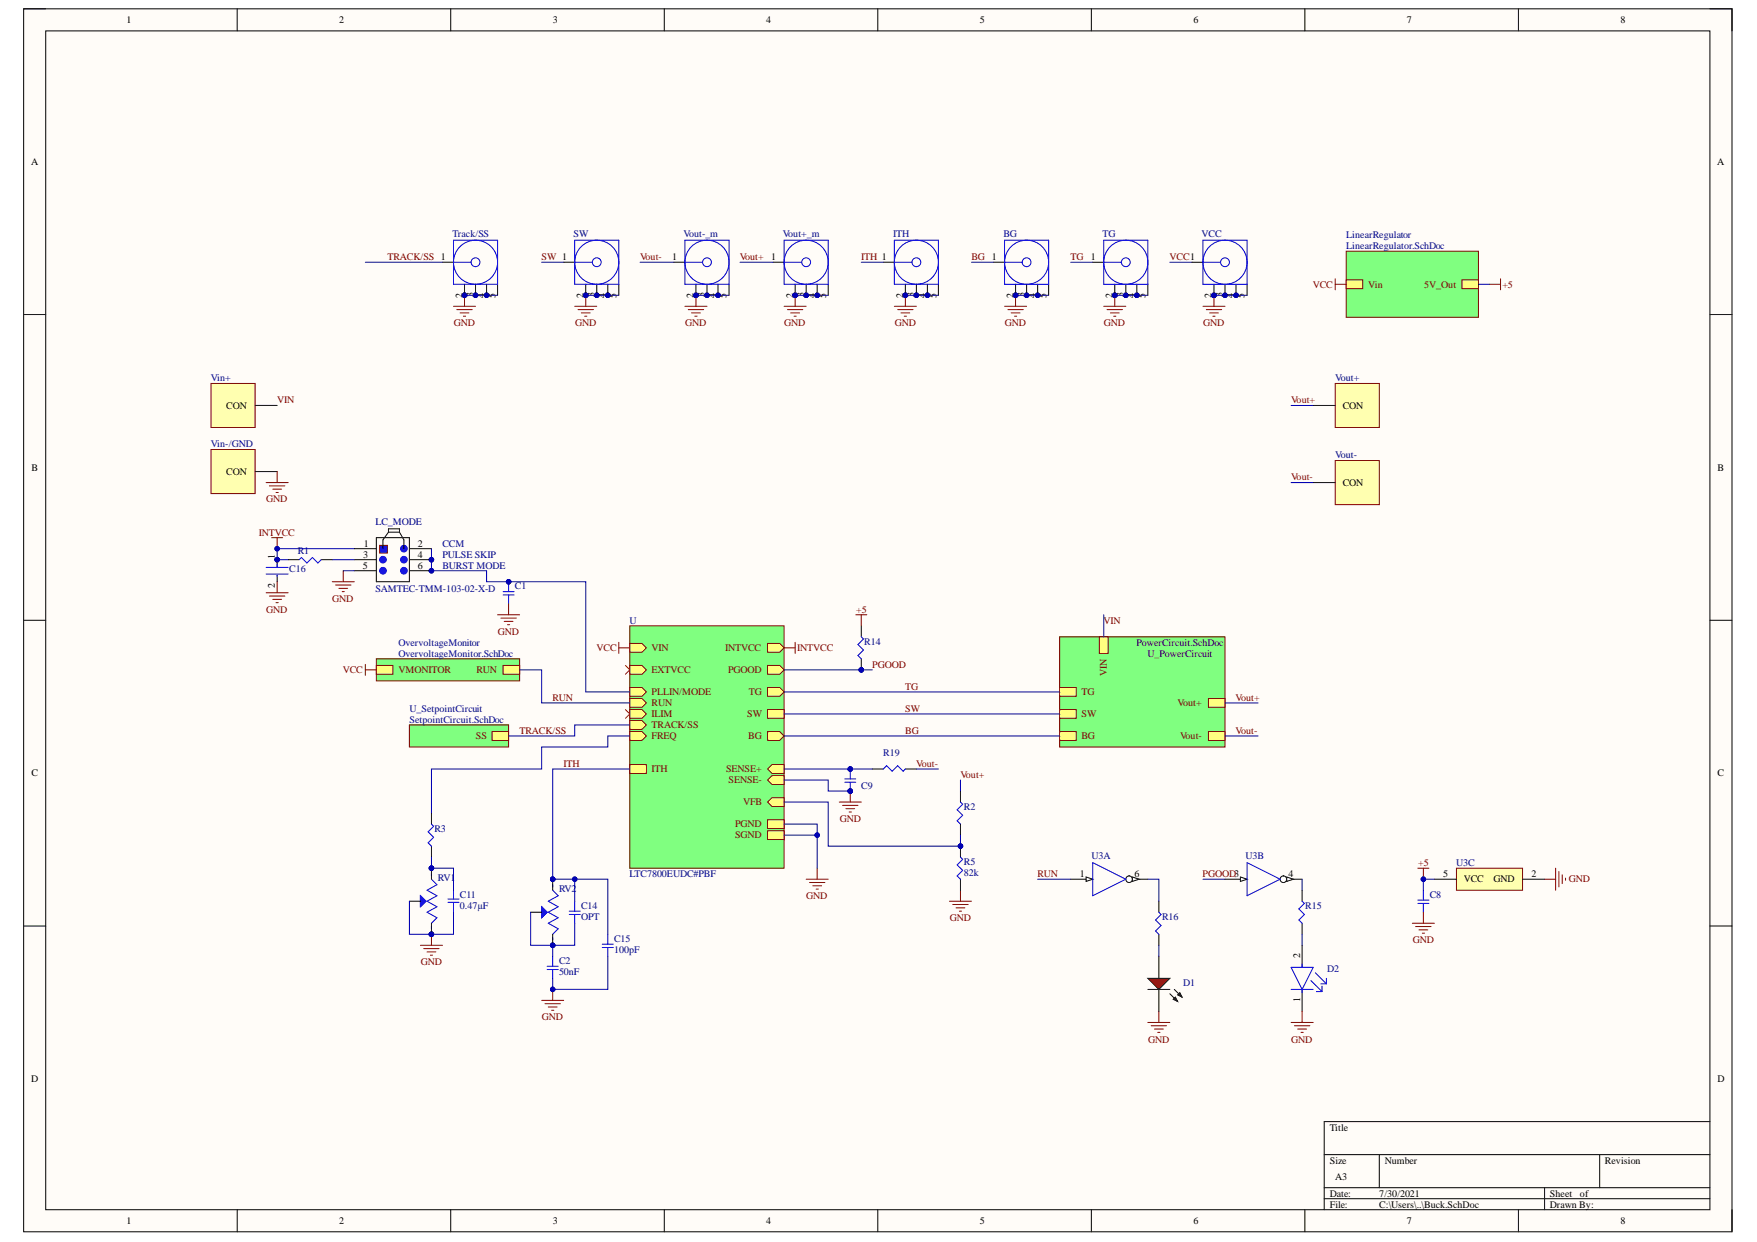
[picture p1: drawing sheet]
<svg xmlns="http://www.w3.org/2000/svg" width="297mm" height="210mm" viewBox="0 0 297 210" stroke-linecap="round" stroke-linejoin="round" font-family="sans-serif">
<defs><g id="words">
<g font-size="1.7">
<text x="21.4" y="3.9">1</text>
<text x="57.4" y="3.9">2</text>
<text x="93.5" y="3.9">3</text>
<text x="129.5" y="3.9">4</text>
<text x="165.7" y="3.9">5</text>
<text x="201.8" y="3.9">6</text>
<text x="237.8" y="3.9">7</text>
<text x="274" y="3.9">8</text>
<text x="5.2" y="27.9">A</text>
<text x="290.3" y="27.9">A</text>
<text x="113.6" y="44">1</text>
<text x="130.4" y="44">1</text>
<text x="184.4" y="44">1</text>
<text x="78.2" y="50.3" transform="rotate(-90 78.2 50.3)">2</text>
<text x="80" y="50.2" transform="rotate(-90 80 50.2)">3</text>
<text x="81.9" y="50.3" transform="rotate(-90 81.9 50.3)">4</text>
<text x="83.8" y="50.3" transform="rotate(-90 83.8 50.3)">5</text>
<text x="98.7" y="50.3" transform="rotate(-90 98.7 50.3)">2</text>
<text x="100.5" y="50.2" transform="rotate(-90 100.5 50.2)">3</text>
<text x="102.4" y="50.3" transform="rotate(-90 102.4 50.3)">4</text>
<text x="104.2" y="50.3" transform="rotate(-90 104.2 50.3)">5</text>
<text x="117.3" y="50.3" transform="rotate(-90 117.3 50.3)">2</text>
<text x="119.1" y="50.2" transform="rotate(-90 119.1 50.2)">3</text>
<text x="121" y="50.3" transform="rotate(-90 121 50.3)">4</text>
<text x="122.8" y="50.3" transform="rotate(-90 122.8 50.3)">5</text>
<text x="134.1" y="50.3" transform="rotate(-90 134.1 50.3)">2</text>
<text x="136" y="50.2" transform="rotate(-90 136 50.2)">3</text>
<text x="137.8" y="50.3" transform="rotate(-90 137.8 50.3)">4</text>
<text x="139.7" y="50.3" transform="rotate(-90 139.7 50.3)">5</text>
<text x="152.7" y="50.3" transform="rotate(-90 152.7 50.3)">2</text>
<text x="154.6" y="50.2" transform="rotate(-90 154.6 50.2)">3</text>
<text x="156.4" y="50.3" transform="rotate(-90 156.4 50.3)">4</text>
<text x="158.3" y="50.3" transform="rotate(-90 158.3 50.3)">5</text>
<text x="171.3" y="50.3" transform="rotate(-90 171.3 50.3)">2</text>
<text x="173.2" y="50.2" transform="rotate(-90 173.2 50.2)">3</text>
<text x="175.1" y="50.3" transform="rotate(-90 175.1 50.3)">4</text>
<text x="176.9" y="50.3" transform="rotate(-90 176.9 50.3)">5</text>
<text x="188.1" y="50.3" transform="rotate(-90 188.1 50.3)">2</text>
<text x="189.9" y="50.2" transform="rotate(-90 189.9 50.2)">3</text>
<text x="191.8" y="50.3" transform="rotate(-90 191.8 50.3)">4</text>
<text x="193.7" y="50.3" transform="rotate(-90 193.7 50.3)">5</text>
<text x="204.8" y="50.3" transform="rotate(-90 204.8 50.3)">2</text>
<text x="206.7" y="50.2" transform="rotate(-90 206.7 50.2)">3</text>
<text x="208.6" y="50.3" transform="rotate(-90 208.6 50.3)">4</text>
<text x="210.4" y="50.3" transform="rotate(-90 210.4 50.3)">5</text>
<text x="38.2" y="69.1">CON</text>
<text x="227" y="69.1">CON</text>
<text x="5.3" y="79.5">B</text>
<text x="38.2" y="80.2">CON</text>
<text x="227" y="82.1">CON</text>
<text x="290.4" y="79.5">B</text>
<text x="46.4" y="94.4" transform="rotate(-90 46.4 94.4)">1</text>
<text x="61.4" y="94.3">3</text>
<text x="61.5" y="92.4">1</text>
<text x="70.6" y="92.4">2</text>
<text x="70.6" y="94.3">4</text>
<text x="46.4" y="99.4" transform="rotate(-90 46.4 99.4)">2</text>
<text x="61.3" y="96.1">5</text>
<text x="70.6" y="96.1">6</text>
<text x="5.3" y="131.2">C</text>
<text x="290.4" y="131.2">C</text>
<text x="182.6" y="148.2">1</text>
<text x="191.8" y="148.2">6</text>
<text x="217.9" y="148.2">4</text>
<text x="244" y="148.2">5</text>
<text x="247.5" y="149.1">VCC</text>
<text x="252.5" y="149.1">GND</text>
<text x="258.9" y="148.2">2</text>
<text x="219.8" y="162" transform="rotate(-90 219.8 162)">2</text>
<text x="219.8" y="169.3" transform="rotate(-90 219.8 169.3)">1</text>
<text x="5.2" y="182.9">D</text>
<text x="290.4" y="182.9">D</text>
<text x="224.8" y="191.1">Title</text>
<text x="224.8" y="196.6">Size</text>
<text x="234.1" y="196.6">Number</text>
<text x="271.3" y="196.6">Revision</text>
<text x="224.8" y="202.2">Date:</text>
<text x="225.7" y="199.4">A3</text>
<text x="233.2" y="202.2">7/30/2021</text>
<text x="262" y="202.2">Sheet</text>
<text x="267.1" y="202.2">of</text>
<text x="21.4" y="206.9">1</text>
<text x="57.4" y="206.9">2</text>
<text x="93.5" y="206.9">3</text>
<text x="129.5" y="206.9">4</text>
<text x="165.7" y="206.9">5</text>
<text x="201.8" y="206.9">6</text>
<text x="224.8" y="204.1">File:</text>
<text x="233.2" y="204.1">C:\Users\..\Buck.SchDoc</text>
<text x="237.8" y="206.9">7</text>
<text x="262" y="204.1">Drawn By:</text>
<text x="274" y="206.9">8</text>
</g>
<g font-size="1.7" fill="#000080">
<text x="76.5" y="40.1">Track/SS</text>
<text x="97" y="40.1">SW</text>
<text x="115.6" y="40.1">Vout-_m</text>
<text x="132.3" y="40.1">Vout+_m</text>
<text x="151" y="40.1">ITH</text>
<text x="169.6" y="40.1">BG</text>
<text x="186.4" y="40.1">TG</text>
<text x="203.1" y="40.1">VCC</text>
<text x="227.6" y="40.2">LinearRegulator</text>
<text x="227.6" y="42.1">LinearRegulator.SchDoc</text>
<text x="35.6" y="64.4">Vin+</text>
<text x="225.7" y="64.4">Vout+</text>
<text x="35.6" y="75.6">Vin-/GND</text>
<text x="225.7" y="77.4">Vout-</text>
<text x="63.5" y="88.7">LC_MODE</text>
<text x="50.3" y="93.7">R1</text>
<text x="74.8" y="92.4">CCM</text>
<text x="74.8" y="94.3">PULSE SKIP</text>
<text x="48.9" y="96.6">C16</text>
<text x="63.5" y="100">SAMTEC-TMM-103-02-X-D</text>
<text x="74.8" y="96.1">BURST MODE</text>
<text x="87.1" y="99.6">C1</text>
<text x="106.4" y="105.4">U</text>
<text x="67.3" y="109.1">OvervoltageMonitor</text>
<text x="67.3" y="111">OvervoltageMonitor.SchDoc</text>
<text x="146.1" y="109">R14</text>
<text x="192.1" y="109.1">PowerCircuit.SchDoc</text>
<text x="194" y="111">U_PowerCircuit</text>
<text x="69.2" y="120.3">U_SetpointCircuit</text>
<text x="69.2" y="122.2">SetpointCircuit.SchDoc</text>
<text x="149.3" y="127.7">R19</text>
<text x="145.6" y="133.3">C9</text>
<text x="163" y="136.9">R2</text>
<text x="73.4" y="140.6">R3</text>
<text x="74" y="149">RV1</text>
<text x="106.4" y="148.2">LTC7800EUDC#PBF</text>
<text x="163" y="146.2">R5</text>
<text x="163" y="148">82k</text>
<text x="184.5" y="145.2">U3A</text>
<text x="210.6" y="145.2">U3B</text>
<text x="246.2" y="146.3">U3C</text>
<text x="77.8" y="151.8">C11</text>
<text x="77.8" y="153.6">0.47µF</text>
<text x="94.5" y="150.8">RV2</text>
<text x="98.2" y="153.6">C14</text>
<text x="98.2" y="155.5">OPT</text>
<text x="196.5" y="155.5">R16</text>
<text x="220.7" y="153.6">R15</text>
<text x="241.7" y="151.8">C8</text>
<text x="103.8" y="159.2">C15</text>
<text x="103.8" y="161.1">100pF</text>
<text x="94.5" y="162.9">C2</text>
<text x="94.5" y="164.8">50nF</text>
<text x="200" y="166.6">D1</text>
<text x="224.4" y="164.3">D2</text>
</g>
<g font-size="1.7" fill="#800000">
<text x="65.5" y="44">TRACK/SS 1</text>
<text x="91.5" y="44">SW 1</text>
<text x="108.2" y="44">Vout-</text>
<text x="125" y="44">Vout+</text>
<text x="145.6" y="44">ITH 1</text>
<text x="164.2" y="44">BG 1</text>
<text x="181" y="44">TG</text>
<text x="197.7" y="44">VCC1</text>
<text x="221.9" y="48.6">VCC</text>
<text x="231.3" y="48.6">Vin</text>
<text x="240.8" y="48.6">5V_Out</text>
<text x="254" y="48.6">+5</text>
<text x="76.7" y="55.1">GND</text>
<text x="97.2" y="55.1">GND</text>
<text x="115.8" y="55.1">GND</text>
<text x="132.6" y="55.1">GND</text>
<text x="151.3" y="55.1">GND</text>
<text x="169.9" y="55.1">GND</text>
<text x="186.6" y="55.1">GND</text>
<text x="203.4" y="55.1">GND</text>
<text x="46.9" y="68.1">VIN</text>
<text x="218.3" y="68.1">Vout+</text>
<text x="218.3" y="81.2">Vout-</text>
<text x="45" y="84.9">GND</text>
<text x="43.7" y="90.5">INTVCC</text>
<text x="56.2" y="101.7">GND</text>
<text x="45" y="103.6">GND</text>
<text x="84.2" y="107.3">GND</text>
<text x="144.8" y="103.6">+5</text>
<text x="186.6" y="105.4">VIN</text>
<text x="58" y="113.8">VCC</text>
<text x="67.3" y="113.8">VMONITOR</text>
<text x="80.5" y="113.8">RUN</text>
<text x="100.9" y="110.1">VCC</text>
<text x="110.2" y="110.1">VIN</text>
<text x="110.2" y="113.8">EXTVCC</text>
<text x="122.6" y="110.1">INTVCC</text>
<text x="123.1" y="113.8">PGOOD</text>
<text x="134.8" y="110.1">INTVCC</text>
<text x="147.5" y="112.9">PGOOD</text>
<text x="93.4" y="118.4">RUN</text>
<text x="110.2" y="117.5">PLLIN/MODE</text>
<text x="110.2" y="119.4">RUN</text>
<text x="126.6" y="117.5">TG</text>
<text x="153.1" y="116.6">TG</text>
<text x="182.8" y="117.5">TG</text>
<text x="187.1" y="114.3" transform="rotate(-90 187.1 114.3)">VIN</text>
<text x="199.1" y="119.4">Vout+</text>
<text x="208.9" y="118.4">Vout+</text>
<text x="80.5" y="125">SS</text>
<text x="87.8" y="124">TRACK/SS</text>
<text x="110.2" y="121.2">ILIM</text>
<text x="110.2" y="123.1">TRACK/SS</text>
<text x="110.2" y="125">FREQ</text>
<text x="126.3" y="121.2">SW</text>
<text x="126.5" y="125">BG</text>
<text x="153.1" y="124">BG</text>
<text x="153.1" y="120.3">SW</text>
<text x="182.8" y="125">BG</text>
<text x="182.8" y="121.2">SW</text>
<text x="199.5" y="125">Vout-</text>
<text x="208.9" y="124">Vout-</text>
<text x="95.3" y="129.6">ITH</text>
<text x="110.2" y="130.5">ITH</text>
<text x="122.8" y="130.5">SENSE+</text>
<text x="154.9" y="129.6">Vout-</text>
<text x="162.4" y="131.5">Vout+</text>
<text x="123.2" y="132.4">SENSE-</text>
<text x="125.6" y="136.1">VFB</text>
<text x="124.3" y="139.8">PGND</text>
<text x="124.3" y="141.7">SGND</text>
<text x="142" y="138.9">GND</text>
<text x="175.4" y="148.2">RUN</text>
<text x="203.3" y="148.2">PGOOD3</text>
<text x="239.8" y="146.3">+5</text>
<text x="265.2" y="149.1">GND</text>
<text x="136.3" y="151.9">GND</text>
<text x="160.6" y="155.6">GND</text>
<text x="238.8" y="159.4">GND</text>
<text x="71.2" y="163.1">GND</text>
<text x="91.6" y="172.5">GND</text>
<text x="194.1" y="176.2">GND</text>
<text x="218.3" y="176.2">GND</text>
</g>
</g></defs>
<path d="M4 1.5h288.8v206.7h-288.8z" fill-rule="evenodd" fill="#fffcf8"/>
<path d="M4 1.5h288.8v206.7h-288.8z" fill="none" stroke="#000" stroke-width=".17"/>
<path d="M7.7 5.2h281.4v199.2h-281.4z" fill-rule="evenodd" fill="#fffcf8"/>
<g fill="none" stroke="#000" stroke-width=".17">
<path d="M4 1.5h3.7M7.7 5.2h281.4v199.2h-281.4zM40.1 1.5v3.7M76.2 1.5v3.7M112.3 1.5v3.7M148.4 1.5v3.7M184.5 1.5v3.7M220.6 1.5v3.7M256.7 1.5v3.7M289.1 1.5h3.7v3.7M4 53.2h3.7M289.1 53.2h3.7"/>
<path d="M4 104.8h3.7M289.1 104.8h3.7M4 156.5h3.7M289.1 156.5h3.7M223.9 195.1h65.2M233.2 195.1v5.6M270.4 195.1v5.6M289.1 189.6h-65.2v14.8M40.1 204.4v3.8M76.2 204.4v3.8M112.3 204.4v3.8M148.4 204.4v3.8"/>
<path d="M184.5 204.4v3.8M220.6 204.4v3.8M223.9 200.7h65.2M223.9 202.6h65.2M256.7 204.4v3.8M261.1 200.7v3.7M292.8 204.4v3.8"/>
</g>
<path d="M136.3 148.6h3.7M136.9 149.1h2.6M137.4 149.7h1.5M138 150.3h.3M138.2 146.7v1.9" fill="none" stroke="#800000" stroke-width=".17"/>
<path d="M35.7 64.8h7.4v7.4h-7.4z" fill-rule="evenodd" fill="#ffffb0"/>
<path d="M35.7 64.8h7.4v7.4h-7.4z" fill="none" stroke="#800000" stroke-width=".17"/>
<path d="M43.1 68.5h3.8" fill="none" stroke="#000" stroke-width=".17"/>
<path d="M35.7 76h7.4v7.4h-7.4z" fill-rule="evenodd" fill="#ffffb0"/>
<path d="M35.7 76h7.4v7.4h-7.4z" fill="none" stroke="#800000" stroke-width=".17"/>
<path d="M43.1 79.7h3.8" fill="none" stroke="#000" stroke-width=".17"/>
<path d="M225.7 64.8h7.5v7.4h-7.5z" fill-rule="evenodd" fill="#ffffb0"/>
<path d="M225.7 64.8h7.5v7.4h-7.5z" fill="none" stroke="#800000" stroke-width=".17"/>
<path d="M222 68.5h3.7" fill="none" stroke="#000" stroke-width=".17"/>
<path d="M225.7 77.8h7.5v7.5h-7.5z" fill-rule="evenodd" fill="#ffffb0"/>
<path d="M46.9 79.7v1.9M225.7 77.8h7.5v7.5h-7.5zM45 81.6h3.7M45.6 82.1h2.6M46.1 82.7h1.5M46.7 83.2h.3" fill="none" stroke="#800000" stroke-width=".17"/>
<path d="M222 81.6h3.7" fill="none" stroke="#000" stroke-width=".17"/>
<circle cx="134.4" cy="49.9" r=".37" fill="#000080"/>
<circle cx="134.4" cy="49.9" r=".37" fill="none" stroke="#000080" stroke-width=".17"/>
<circle cx="136.3" cy="49.9" r=".37" fill="#000080"/>
<circle cx="136.3" cy="49.9" r=".37" fill="none" stroke="#000080" stroke-width=".17"/>
<circle cx="138.2" cy="49.9" r=".37" fill="#000080"/>
<circle cx="138.2" cy="49.9" r=".37" fill="none" stroke="#000080" stroke-width=".17"/>
<path d="M130.7 44.3h1.9M134.4 48v1.9M140 48v1.9" fill="none" stroke="#000" stroke-width=".17"/>
<g fill="none" stroke="#00f" stroke-width=".17">
<circle cx="136.3" cy="44.3" r="3.7"/>
<circle cx="136.3" cy="44.3" r=".75"/>
</g>
<circle cx="134.4" cy="49.9" r=".37" fill="#000080"/>
<circle cx="134.4" cy="49.9" r=".37" fill="none" stroke="#000080" stroke-width=".17"/>
<path d="M136.3 48v1.9" fill="none" stroke="#000" stroke-width=".17"/>
<circle cx="136.3" cy="49.9" r=".37" fill="#000080"/>
<circle cx="136.3" cy="49.9" r=".37" fill="none" stroke="#000080" stroke-width=".17"/>
<path d="M138.2 48v1.9" fill="none" stroke="#000" stroke-width=".17"/>
<circle cx="138.2" cy="49.9" r=".37" fill="#000080"/>
<circle cx="138.2" cy="49.9" r=".37" fill="none" stroke="#000080" stroke-width=".17"/>
<path d="M132.6 40.6h7.4v7.4h-7.4zM132.6 44.3h2.9" fill="none" stroke="#00f" stroke-width=".17"/>
<path d="M132.6 51.8h3.7M133.1 52.3h2.6M133.7 52.9h1.5M134.2 53.4h.4M134.4 49.9v1.9M251.8 48h1.9M253.7 47.1v1.9M104.6 108.6v1.8M104.6 109.5h1.9" fill="none" stroke="#800000" stroke-width=".17"/>
<path d="M105.7 119.9l1.5 1.5M105.7 112.5l1.5 1.5M107.2 119.9l-1.5 1.5M107.2 112.5l-1.5 1.5" fill="none" stroke="#f00" stroke-width=".17"/>
<circle cx="134.4" cy="49.9" r=".37" fill="#000080"/>
<circle cx="134.4" cy="49.9" r=".37" fill="none" stroke="#000080" stroke-width=".17"/>
<circle cx="117.7" cy="49.9" r=".37" fill="#000080"/>
<circle cx="117.7" cy="49.9" r=".37" fill="none" stroke="#000080" stroke-width=".17"/>
<circle cx="119.5" cy="49.9" r=".37" fill="#000080"/>
<circle cx="119.5" cy="49.9" r=".37" fill="none" stroke="#000080" stroke-width=".17"/>
<circle cx="121.4" cy="49.9" r=".37" fill="#000080"/>
<circle cx="121.4" cy="49.9" r=".37" fill="none" stroke="#000080" stroke-width=".17"/>
<path d="M113.9 44.3h1.9M117.7 48v1.9M123.3 48v1.9" fill="none" stroke="#000" stroke-width=".17"/>
<g fill="none" stroke="#00f" stroke-width=".17">
<circle cx="119.5" cy="44.3" r="3.7"/>
<circle cx="119.5" cy="44.3" r=".75"/>
</g>
<circle cx="117.7" cy="49.9" r=".37" fill="#000080"/>
<circle cx="117.7" cy="49.9" r=".37" fill="none" stroke="#000080" stroke-width=".17"/>
<path d="M119.5 48v1.9" fill="none" stroke="#000" stroke-width=".17"/>
<circle cx="119.5" cy="49.9" r=".37" fill="#000080"/>
<circle cx="119.5" cy="49.9" r=".37" fill="none" stroke="#000080" stroke-width=".17"/>
<path d="M121.4 48v1.9" fill="none" stroke="#000" stroke-width=".17"/>
<circle cx="121.4" cy="49.9" r=".37" fill="#000080"/>
<circle cx="121.4" cy="49.9" r=".37" fill="none" stroke="#000080" stroke-width=".17"/>
<path d="M115.8 40.6h7.5v7.4h-7.5zM115.8 44.3h3" fill="none" stroke="#00f" stroke-width=".17"/>
<path d="M115.8 51.8h3.7M116.4 52.3h2.6M116.9 52.9h1.5M117.5 53.4h.3M117.7 49.9v1.9" fill="none" stroke="#800000" stroke-width=".17"/>
<circle cx="117.7" cy="49.9" r=".37" fill="#000080"/>
<circle cx="117.7" cy="49.9" r=".37" fill="none" stroke="#000080" stroke-width=".17"/>
<circle cx="99" cy="49.9" r=".37" fill="#000080"/>
<circle cx="99" cy="49.9" r=".37" fill="none" stroke="#000080" stroke-width=".17"/>
<circle cx="100.9" cy="49.9" r=".37" fill="#000080"/>
<circle cx="100.9" cy="49.9" r=".37" fill="none" stroke="#000080" stroke-width=".17"/>
<circle cx="102.8" cy="49.9" r=".37" fill="#000080"/>
<circle cx="102.8" cy="49.9" r=".37" fill="none" stroke="#000080" stroke-width=".17"/>
<path d="M95.3 44.3h1.9M99 48v1.9M104.6 48v1.9" fill="none" stroke="#000" stroke-width=".17"/>
<g fill="none" stroke="#00f" stroke-width=".17">
<circle cx="100.9" cy="44.3" r="3.7"/>
<circle cx="100.9" cy="44.3" r=".75"/>
</g>
<circle cx="99" cy="49.9" r=".37" fill="#000080"/>
<circle cx="99" cy="49.9" r=".37" fill="none" stroke="#000080" stroke-width=".17"/>
<path d="M100.9 48v1.9" fill="none" stroke="#000" stroke-width=".17"/>
<circle cx="100.9" cy="49.9" r=".37" fill="#000080"/>
<circle cx="100.9" cy="49.9" r=".37" fill="none" stroke="#000080" stroke-width=".17"/>
<path d="M102.8 48v1.9" fill="none" stroke="#000" stroke-width=".17"/>
<circle cx="102.8" cy="49.9" r=".37" fill="#000080"/>
<circle cx="102.8" cy="49.9" r=".37" fill="none" stroke="#000080" stroke-width=".17"/>
<path d="M97.2 40.6h7.4v7.4h-7.4zM97.2 44.3h2.9" fill="none" stroke="#00f" stroke-width=".17"/>
<path d="M97.2 51.8h3.7M97.7 52.3h2.6M98.3 52.9h1.5M98.8 53.4h.4M99 49.9v1.9" fill="none" stroke="#800000" stroke-width=".17"/>
<circle cx="99" cy="49.9" r=".37" fill="#000080"/>
<circle cx="99" cy="49.9" r=".37" fill="none" stroke="#000080" stroke-width=".17"/>
<path d="M69.2 122.5h16.8v3.7h-16.8z" fill-rule="evenodd" fill="#80ff80"/>
<path d="M69.2 122.5h16.8v3.7h-16.8z" fill="none" stroke="#800000" stroke-width=".17"/>
<path d="M83.2 123.6h2.8v1.5h-2.8z" fill-rule="evenodd" fill="#ffff80"/>
<path d="M83.2 123.6h2.8v1.5h-2.8z" fill="none" stroke="#800000" stroke-width=".17"/>
<path d="M179.1 107.6h28v18.7h-28z" fill-rule="evenodd" fill="#80ff80"/>
<path d="M179.1 107.6h28v18.7h-28z" fill="none" stroke="#800000" stroke-width=".17"/>
<path d="M179.1 123.6h2.8v1.5h-2.8z" fill-rule="evenodd" fill="#ffff80"/>
<path d="M179.1 123.6h2.8v1.5h-2.8z" fill="none" stroke="#800000" stroke-width=".17"/>
<path d="M179.1 116.2h2.8v1.5h-2.8z" fill-rule="evenodd" fill="#ffff80"/>
<path d="M179.1 116.2h2.8v1.5h-2.8z" fill="none" stroke="#800000" stroke-width=".17"/>
<path d="M204.3 118.1h2.8v1.4h-2.8z" fill-rule="evenodd" fill="#ffff80"/>
<path d="M204.3 118.1h2.8v1.4h-2.8z" fill="none" stroke="#800000" stroke-width=".17"/>
<path d="M204.3 123.6h2.8v1.5h-2.8z" fill-rule="evenodd" fill="#ffff80"/>
<path d="M204.3 123.6h2.8v1.5h-2.8z" fill="none" stroke="#800000" stroke-width=".17"/>
<path d="M179.1 119.9h2.8v1.5h-2.8z" fill-rule="evenodd" fill="#ffff80"/>
<path d="M179.1 119.9h2.8v1.5h-2.8z" fill="none" stroke="#800000" stroke-width=".17"/>
<path d="M185.9 107.6h1.5v2.8h-1.5z" fill-rule="evenodd" fill="#ffff80"/>
<path d="M185.9 107.6h1.5v2.8h-1.5z" fill="none" stroke="#800000" stroke-width=".17"/>
<path d="M106.5 105.8h26.1v40.9h-26.1z" fill-rule="evenodd" fill="#80ff80"/>
<path d="M106.5 105.8h26.1v40.9h-26.1z" fill="none" stroke="#800000" stroke-width=".17"/>
<path d="M106.5 108.7h2l.8 .8-.8 .7h-2z" fill-rule="evenodd" fill="#ffff80"/>
<path d="M106.5 108.7h2l.8 .8-.8 .7h-2z" fill="none" stroke="#800000" stroke-width=".17"/>
<path d="M106.5 112.5h2l.8 .7-.8 .8h-2z" fill-rule="evenodd" fill="#ffff80"/>
<path d="M106.5 112.5h2l.8 .7-.8 .8h-2z" fill="none" stroke="#800000" stroke-width=".17"/>
<path d="M106.5 116.2h2l.8 .7-.8 .8h-2z" fill-rule="evenodd" fill="#ffff80"/>
<path d="M106.5 116.2h2l.8 .7-.8 .8h-2z" fill="none" stroke="#800000" stroke-width=".17"/>
<path d="M106.5 118.1h2l.8 .7-.8 .7h-2z" fill-rule="evenodd" fill="#ffff80"/>
<path d="M106.5 118.1h2l.8 .7-.8 .7h-2z" fill="none" stroke="#800000" stroke-width=".17"/>
<path d="M106.5 119.9h2l.8 .8-.8 .7h-2z" fill-rule="evenodd" fill="#ffff80"/>
<path d="M106.5 119.9h2l.8 .8-.8 .7h-2z" fill="none" stroke="#800000" stroke-width=".17"/>
<path d="M106.5 121.8h2l.8 .7-.8 .8h-2z" fill-rule="evenodd" fill="#ffff80"/>
<path d="M106.5 121.8h2l.8 .7-.8 .8h-2z" fill="none" stroke="#800000" stroke-width=".17"/>
<path d="M106.5 123.6h2l.8 .8-.8 .7h-2z" fill-rule="evenodd" fill="#ffff80"/>
<path d="M106.5 123.6h2l.8 .8-.8 .7h-2z" fill="none" stroke="#800000" stroke-width=".17"/>
<path d="M106.5 129.2h2.8v1.5h-2.8z" fill-rule="evenodd" fill="#ffff80"/>
<path d="M106.5 129.2h2.8v1.5h-2.8z" fill="none" stroke="#800000" stroke-width=".17"/>
<path d="M129.8 108.7h2l.8 .8-.8 .7h-2z" fill-rule="evenodd" fill="#ffff80"/>
<path d="M129.8 108.7h2l.8 .8-.8 .7h-2z" fill="none" stroke="#800000" stroke-width=".17"/>
<path d="M129.8 112.5h2l.8 .7-.8 .8h-2z" fill-rule="evenodd" fill="#ffff80"/>
<path d="M129.8 112.5h2l.8 .7-.8 .8h-2z" fill="none" stroke="#800000" stroke-width=".17"/>
<path d="M129.8 116.2h2l.8 .7-.8 .8h-2z" fill-rule="evenodd" fill="#ffff80"/>
<path d="M129.8 116.2h2l.8 .7-.8 .8h-2z" fill="none" stroke="#800000" stroke-width=".17"/>
<path d="M129.8 119.9h2.8v1.5h-2.8z" fill-rule="evenodd" fill="#ffff80"/>
<path d="M129.8 119.9h2.8v1.5h-2.8z" fill="none" stroke="#800000" stroke-width=".17"/>
<path d="M129.8 123.6h2l.8 .8-.8 .7h-2z" fill-rule="evenodd" fill="#ffff80"/>
<path d="M129.8 123.6h2l.8 .8-.8 .7h-2z" fill="none" stroke="#800000" stroke-width=".17"/>
<path d="M129.8 130l.7-.8h2.1v1.5h-2.1z" fill-rule="evenodd" fill="#ffff80"/>
<path d="M129.8 130l.7-.8h2.1v1.5h-2.1z" fill="none" stroke="#800000" stroke-width=".17"/>
<path d="M129.8 131.8l.7-.7h2.1v1.5h-2.1z" fill-rule="evenodd" fill="#ffff80"/>
<path d="M129.8 131.8l.7-.7h2.1v1.5h-2.1z" fill="none" stroke="#800000" stroke-width=".17"/>
<path d="M129.8 135.6l.7-.8h2.1v1.5h-2.1z" fill-rule="evenodd" fill="#ffff80"/>
<path d="M129.8 135.6l.7-.8h2.1v1.5h-2.1z" fill="none" stroke="#800000" stroke-width=".17"/>
<path d="M129.8 138.5h2.8v1.5h-2.8z" fill-rule="evenodd" fill="#ffff80"/>
<path d="M129.8 138.5h2.8v1.5h-2.8z" fill="none" stroke="#800000" stroke-width=".17"/>
<path d="M129.8 140.4h2.8v1.5h-2.8z" fill-rule="evenodd" fill="#ffff80"/>
<path d="M129.8 140.4h2.8v1.5h-2.8zM160.5 152.3h3.7M161.1 152.9h2.6M161.6 153.4h1.5M162.2 154h.4M162.4 150.4v1.9" fill="none" stroke="#800000" stroke-width=".17"/>
<path d="M48.7 94.6h1.9M54.3 94.6h1.9M162.4 133.7v1.9M162.4 139.3v1.8" fill="none" stroke="#000" stroke-width=".17"/>
<path d="M50.6 94.6l.4-.4 .9 .9 .9-.9 .9 .9 .6-.5M162.4 135.6l.4 .3-1 1 1 .9-1 .9 .6 .6" fill="none" stroke="#00f" stroke-width=".17"/>
<path d="M63.6 111.4h24.2v3.7h-24.2z" fill-rule="evenodd" fill="#80ff80"/>
<path d="M63.6 111.4h24.2v3.7h-24.2z" fill="none" stroke="#800000" stroke-width=".17"/>
<path d="M85.1 112.5h2.7v1.5h-2.7z" fill-rule="evenodd" fill="#ffff80"/>
<path d="M85.1 112.5h2.7v1.5h-2.7z" fill="none" stroke="#800000" stroke-width=".17"/>
<path d="M63.6 112.5h2.8v1.5h-2.8z" fill-rule="evenodd" fill="#ffff80"/>
<path d="M61.8 112.3v1.8M61.8 113.2h1.8M63.6 112.5h2.8v1.5h-2.8z" fill="none" stroke="#800000" stroke-width=".17"/>
<path d="M227.6 42.5h22.3v11.1h-22.3z" fill-rule="evenodd" fill="#80ff80"/>
<path d="M227.6 42.5h22.3v11.1h-22.3z" fill="none" stroke="#800000" stroke-width=".17"/>
<path d="M227.6 47.3h2.8v1.5h-2.8z" fill-rule="evenodd" fill="#ffff80"/>
<path d="M227.6 47.3h2.8v1.5h-2.8z" fill="none" stroke="#800000" stroke-width=".17"/>
<path d="M247.2 47.3h2.7v1.5h-2.7z" fill-rule="evenodd" fill="#ffff80"/>
<path d="M247.2 47.3h2.7v1.5h-2.7zM91.6 169.1h3.7M92.1 169.6h2.6M92.7 170.2h1.5M93.3 170.7h.3M93.4 167.2v1.9" fill="none" stroke="#800000" stroke-width=".17"/>
<circle cx="93.4" cy="167.2" r=".37" fill="#000080"/>
<circle cx="93.4" cy="167.2" r=".37" fill="none" stroke="#000080" stroke-width=".17"/>
<path d="M72.9 137.4v1.9M72.9 143v1.9" fill="none" stroke="#000" stroke-width=".17"/>
<path d="M72.9 139.3l.4 .4-.9 .9 .9 .9-.9 .9 .5 .6" fill="none" stroke="#00f" stroke-width=".17"/>
<path d="M71.1 159.8h3.7M72.9 157.9v1.9M71.6 160.3h2.6M72.2 160.9h1.5M72.8 161.4h.3" fill="none" stroke="#800000" stroke-width=".17"/>
<circle cx="72.9" cy="157.9" r=".37" fill="#000080"/>
<circle cx="72.9" cy="157.9" r=".37" fill="none" stroke="#000080" stroke-width=".17"/>
<circle cx="78.5" cy="49.9" r=".37" fill="#000080"/>
<circle cx="78.5" cy="49.9" r=".37" fill="none" stroke="#000080" stroke-width=".17"/>
<circle cx="80.4" cy="49.9" r=".37" fill="#000080"/>
<circle cx="80.4" cy="49.9" r=".37" fill="none" stroke="#000080" stroke-width=".17"/>
<circle cx="82.3" cy="49.9" r=".37" fill="#000080"/>
<circle cx="82.3" cy="49.9" r=".37" fill="none" stroke="#000080" stroke-width=".17"/>
<path d="M74.8 44.3h1.9M78.5 48v1.9M84.1 48v1.9" fill="none" stroke="#000" stroke-width=".17"/>
<g fill="none" stroke="#00f" stroke-width=".17">
<circle cx="80.4" cy="44.3" r=".75"/>
<circle cx="80.4" cy="44.3" r="3.7"/>
</g>
<circle cx="78.5" cy="49.9" r=".37" fill="#000080"/>
<circle cx="78.5" cy="49.9" r=".37" fill="none" stroke="#000080" stroke-width=".17"/>
<path d="M80.4 48v1.9" fill="none" stroke="#000" stroke-width=".17"/>
<circle cx="80.4" cy="49.9" r=".37" fill="#000080"/>
<circle cx="80.4" cy="49.9" r=".37" fill="none" stroke="#000080" stroke-width=".17"/>
<path d="M82.3 48v1.9" fill="none" stroke="#000" stroke-width=".17"/>
<circle cx="82.3" cy="49.9" r=".37" fill="#000080"/>
<circle cx="82.3" cy="49.9" r=".37" fill="none" stroke="#000080" stroke-width=".17"/>
<path d="M76.7 40.6h7.4v7.4h-7.4zM76.7 44.3h2.9" fill="none" stroke="#00f" stroke-width=".17"/>
<path d="M76.7 51.8h3.7M77.2 52.3h2.6M77.8 52.9h1.5M78.3 53.4h.4M78.5 49.9v1.9" fill="none" stroke="#800000" stroke-width=".17"/>
<circle cx="78.5" cy="49.9" r=".37" fill="#000080"/>
<circle cx="78.5" cy="49.9" r=".37" fill="none" stroke="#000080" stroke-width=".17"/>
<circle cx="153.1" cy="49.9" r=".37" fill="#000080"/>
<circle cx="153.1" cy="49.9" r=".37" fill="none" stroke="#000080" stroke-width=".17"/>
<circle cx="154.9" cy="49.9" r=".37" fill="#000080"/>
<circle cx="154.9" cy="49.9" r=".37" fill="none" stroke="#000080" stroke-width=".17"/>
<circle cx="156.8" cy="49.9" r=".37" fill="#000080"/>
<circle cx="156.8" cy="49.9" r=".37" fill="none" stroke="#000080" stroke-width=".17"/>
<path d="M149.3 44.3h1.9M153.1 48v1.9M158.6 48v1.9" fill="none" stroke="#000" stroke-width=".17"/>
<g fill="none" stroke="#00f" stroke-width=".17">
<circle cx="154.9" cy="44.3" r="3.7"/>
<circle cx="154.9" cy="44.3" r=".75"/>
</g>
<circle cx="153.1" cy="49.9" r=".37" fill="#000080"/>
<circle cx="153.1" cy="49.9" r=".37" fill="none" stroke="#000080" stroke-width=".17"/>
<path d="M154.9 48v1.9" fill="none" stroke="#000" stroke-width=".17"/>
<circle cx="154.9" cy="49.9" r=".37" fill="#000080"/>
<circle cx="154.9" cy="49.9" r=".37" fill="none" stroke="#000080" stroke-width=".17"/>
<path d="M156.8 48v1.9" fill="none" stroke="#000" stroke-width=".17"/>
<circle cx="156.8" cy="49.9" r=".37" fill="#000080"/>
<circle cx="156.8" cy="49.9" r=".37" fill="none" stroke="#000080" stroke-width=".17"/>
<path d="M151.2 40.6h7.4v7.4h-7.4zM151.2 44.3h3" fill="none" stroke="#00f" stroke-width=".17"/>
<path d="M151.2 51.8h3.7M151.8 52.3h2.6M152.3 52.9h1.5M152.9 53.4h.3M153.1 49.9v1.9" fill="none" stroke="#800000" stroke-width=".17"/>
<circle cx="153.1" cy="49.9" r=".37" fill="#000080"/>
<circle cx="153.1" cy="49.9" r=".37" fill="none" stroke="#000080" stroke-width=".17"/>
<circle cx="171.7" cy="49.9" r=".37" fill="#000080"/>
<circle cx="171.7" cy="49.9" r=".37" fill="none" stroke="#000080" stroke-width=".17"/>
<circle cx="173.6" cy="49.9" r=".37" fill="#000080"/>
<circle cx="173.6" cy="49.9" r=".37" fill="none" stroke="#000080" stroke-width=".17"/>
<circle cx="175.4" cy="49.9" r=".37" fill="#000080"/>
<circle cx="175.4" cy="49.9" r=".37" fill="none" stroke="#000080" stroke-width=".17"/>
<path d="M168 44.3h1.8M171.7 48v1.9M177.3 48v1.9" fill="none" stroke="#000" stroke-width=".17"/>
<g fill="none" stroke="#00f" stroke-width=".17">
<circle cx="173.6" cy="44.3" r=".75"/>
<circle cx="173.6" cy="44.3" r="3.7"/>
</g>
<circle cx="171.7" cy="49.9" r=".37" fill="#000080"/>
<circle cx="171.7" cy="49.9" r=".37" fill="none" stroke="#000080" stroke-width=".17"/>
<path d="M173.6 48v1.9" fill="none" stroke="#000" stroke-width=".17"/>
<circle cx="173.6" cy="49.9" r=".37" fill="#000080"/>
<circle cx="173.6" cy="49.9" r=".37" fill="none" stroke="#000080" stroke-width=".17"/>
<path d="M175.4 48v1.9" fill="none" stroke="#000" stroke-width=".17"/>
<circle cx="175.4" cy="49.9" r=".37" fill="#000080"/>
<circle cx="175.4" cy="49.9" r=".37" fill="none" stroke="#000080" stroke-width=".17"/>
<path d="M169.8 40.6h7.5v7.4h-7.5zM169.8 44.3h3" fill="none" stroke="#00f" stroke-width=".17"/>
<path d="M169.8 51.8h3.8M170.4 52.3h2.6M170.9 52.9h1.5M171.5 53.4h.4M171.7 49.9v1.9" fill="none" stroke="#800000" stroke-width=".17"/>
<circle cx="171.7" cy="49.9" r=".37" fill="#000080"/>
<circle cx="171.7" cy="49.9" r=".37" fill="none" stroke="#000080" stroke-width=".17"/>
<path d="M220.1 159.8v3.7M220.1 167.2v3.7" fill="none" stroke="#000" stroke-width=".17"/>
<path d="M218.3 163.5h3.7l-1.9 3.7zM218.3 167.2h3.7M220.1 162.9v.6M220.1 167.2v.6M221.6 165.7l1.9 1.9M222.4 164.4l1.8 1.9M222.6 167.6h.9M223.3 166.3h.9M223.5 166.7v.9M224.2 165.3v1" fill="none" stroke="#00f" stroke-width=".17"/>
<path d="M194.1 172.8h3.7M194.6 173.4h2.6M195.2 173.9h1.5M195.7 174.5h.4M195.9 170.9v1.9M218.3 172.8h3.7M218.8 173.4h2.6M219.4 173.9h1.5M220 174.5h.3M220.1 170.9v1.9" fill="none" stroke="#800000" stroke-width=".17"/>
<circle cx="145.6" cy="113.2" r=".37" fill="#000080"/>
<circle cx="145.6" cy="113.2" r=".37" fill="none" stroke="#000080" stroke-width=".17"/>
<path d="M145.6 105.8v1.8M145.6 111.4v1.8" fill="none" stroke="#000" stroke-width=".17"/>
<circle cx="145.6" cy="113.2" r=".37" fill="#000080"/>
<circle cx="145.6" cy="113.2" r=".37" fill="none" stroke="#000080" stroke-width=".17"/>
<path d="M145.6 107.6l.4 .4-1 .9 1 1-1 .9 .6 .6" fill="none" stroke="#00f" stroke-width=".17"/>
<path d="M144.7 103.9h1.8M145.6 103.9v1.9" fill="none" stroke="#800000" stroke-width=".17"/>
<path d="M190.3 148.6h3.8" fill="none" stroke="#000" stroke-width=".17"/>
<circle cx="190.9" cy="148.6" r=".56" fill="#f8fcff"/>
<circle cx="190.9" cy="148.6" r=".56" fill="none" stroke="#000" stroke-width=".17"/>
<path d="M191.4 148.2l1.2 .4-1.2 .4z" fill="#f8fcff"/>
<path d="M181 148.6h3.7M191.4 148.2l1.2 .4-1.2 .4z" fill="none" stroke="#000" stroke-width=".17"/>
<path d="M183.6 148.2l1.1 .4-1.1 .4z" fill="#f8fcff"/>
<path d="M183.6 148.2l1.1 .4-1.1 .4zM216.4 148.6h3.7" fill="none" stroke="#000" stroke-width=".17"/>
<path d="M184.7 145.8l5.6 2.8-5.6 2.8z" fill="none" stroke="#00f" stroke-width=".17"/>
<circle cx="217" cy="148.6" r=".56" fill="#f8fcff"/>
<circle cx="217" cy="148.6" r=".56" fill="none" stroke="#000" stroke-width=".17"/>
<path d="M217.5 148.2l1.2 .4-1.2 .4z" fill="#f8fcff"/>
<path d="M207.1 148.6h3.7M217.5 148.2l1.2 .4-1.2 .4z" fill="none" stroke="#000" stroke-width=".17"/>
<path d="M209.7 148.2l1.1 .4-1.1 .4z" fill="#f8fcff"/>
<path d="M209.7 148.2l1.1 .4-1.1 .4z" fill="none" stroke="#000" stroke-width=".17"/>
<path d="M210.8 145.8l5.6 2.8-5.6 2.8z" fill="none" stroke="#00f" stroke-width=".17"/>
<path d="M246.2 146.7h11.2v3.8h-11.2z" fill-rule="evenodd" fill="#ffffb0"/>
<g fill="none" stroke="#800000" stroke-width=".17">
<path d="M238.8 156h3.7M239.3 156.6h2.6M239.7 146.7h1.9M239.9 157.2h1.5M240.5 157.7h.3M240.6 146.7v1.9M240.6 154.2v1.8M246.2 146.7h11.2v3.8h-11.2zM261.1 148.6h1.9M263 146.7v3.8M263.5 147.3v2.6M264.1 147.8v1.5"/>
<path d="M264.7 148.4v.4"/>
</g>
<path d="M220.1 150.5v1.8M220.1 156v1.9M242.5 148.6h3.7M257.4 148.6h3.7" fill="none" stroke="#000" stroke-width=".17"/>
<path d="M220.1 152.3l.4 .4-.9 .9 .9 1-.9 .9 .5 .5M239.7 152.7h1.9M239.7 152.1h1.9M240.6 150.5v1.6M240.6 152.7v1.5" fill="none" stroke="#00f" stroke-width=".17"/>
<circle cx="240.6" cy="148.6" r=".37" fill="#000080"/>
<circle cx="240.6" cy="148.6" r=".37" fill="none" stroke="#000080" stroke-width=".17"/>
<path d="M195.9 161.6v3.7M195.9 167.2v3.7" fill="none" stroke="#000" stroke-width=".17"/>
<path d="M194.1 165.3h3.7l-1.9 1.9z" fill="#f00"/>
<path d="M195.9 152.3v1.9M195.9 157.9v1.9M194.1 165.3h3.7l-1.9 1.9zM194.1 167.2h3.7M197.8 168l1.3 1.3M198.3 168.9l.4-.4 .4 .8zM198.5 167.2l1.3 1.3M199.5 167.8l.3 .7-.7-.4z" fill="none" stroke="#000" stroke-width=".17"/>
<path d="M198.3 168.9l.4-.4 .4 .8zM199.5 167.8l.3 .7-.7-.4z" fill="#000"/>
<path d="M195.9 154.2l.4 .4-.9 .9 .9 .9-.9 .9 .5 .6" fill="none" stroke="#00f" stroke-width=".17"/>
<path d="M225.7 47.1v1.9M225.7 48h1.9" fill="none" stroke="#800000" stroke-width=".17"/>
<circle cx="143.7" cy="130" r=".37" fill="#000080"/>
<circle cx="143.7" cy="130" r=".37" fill="none" stroke="#000080" stroke-width=".17"/>
<circle cx="143.7" cy="133.7" r=".37" fill="#000080"/>
<circle cx="143.7" cy="133.7" r=".37" fill="none" stroke="#000080" stroke-width=".17"/>
<circle cx="143.7" cy="130" r=".37" fill="#000080"/>
<circle cx="143.7" cy="130" r=".37" fill="none" stroke="#000080" stroke-width=".17"/>
<circle cx="143.7" cy="133.7" r=".37" fill="#000080"/>
<circle cx="143.7" cy="133.7" r=".37" fill="none" stroke="#000080" stroke-width=".17"/>
<path d="M142.8 132.2h1.9M142.8 131.6h1.9M143.7 130v1.6M143.7 132.2v1.5M149.3 130l.6-.6 .9 .9 1-.9 .9 .9 .4-.3" fill="none" stroke="#00f" stroke-width=".17"/>
<path d="M147.5 130h1.8M153.1 130h1.8" fill="none" stroke="#000" stroke-width=".17"/>
<path d="M141.9 135.6h3.7M142.4 136.1h2.6M143 136.7h1.5M143.6 137.2h.3M143.7 133.7v1.9" fill="none" stroke="#800000" stroke-width=".17"/>
<circle cx="143.7" cy="133.7" r=".37" fill="#000080"/>
<circle cx="143.7" cy="133.7" r=".37" fill="none" stroke="#000080" stroke-width=".17"/>
<circle cx="205.2" cy="49.9" r=".37" fill="#000080"/>
<circle cx="205.2" cy="49.9" r=".37" fill="none" stroke="#000080" stroke-width=".17"/>
<circle cx="207.1" cy="49.9" r=".37" fill="#000080"/>
<circle cx="207.1" cy="49.9" r=".37" fill="none" stroke="#000080" stroke-width=".17"/>
<circle cx="209" cy="49.9" r=".37" fill="#000080"/>
<circle cx="209" cy="49.9" r=".37" fill="none" stroke="#000080" stroke-width=".17"/>
<path d="M201.5 44.3h1.9M205.2 48v1.9M210.8 48v1.9" fill="none" stroke="#000" stroke-width=".17"/>
<g fill="none" stroke="#00f" stroke-width=".17">
<circle cx="207.1" cy="44.3" r="3.7"/>
<circle cx="207.1" cy="44.3" r=".74"/>
</g>
<circle cx="205.2" cy="49.9" r=".37" fill="#000080"/>
<circle cx="205.2" cy="49.9" r=".37" fill="none" stroke="#000080" stroke-width=".17"/>
<path d="M207.1 48v1.9" fill="none" stroke="#000" stroke-width=".17"/>
<circle cx="207.1" cy="49.9" r=".37" fill="#000080"/>
<circle cx="207.1" cy="49.9" r=".37" fill="none" stroke="#000080" stroke-width=".17"/>
<path d="M209 48v1.9" fill="none" stroke="#000" stroke-width=".17"/>
<circle cx="209" cy="49.9" r=".37" fill="#000080"/>
<circle cx="209" cy="49.9" r=".37" fill="none" stroke="#000080" stroke-width=".17"/>
<path d="M203.4 40.6h7.4v7.4h-7.4zM203.4 44.3h3" fill="none" stroke="#00f" stroke-width=".17"/>
<path d="M203.4 51.8h3.7M203.9 52.3h2.6M204.5 52.9h1.5M205 53.4h.4M205.2 49.9v1.9" fill="none" stroke="#800000" stroke-width=".17"/>
<circle cx="205.2" cy="49.9" r=".37" fill="#000080"/>
<circle cx="205.2" cy="49.9" r=".37" fill="none" stroke="#000080" stroke-width=".17"/>
<circle cx="188.5" cy="49.9" r=".37" fill="#000080"/>
<circle cx="188.5" cy="49.9" r=".37" fill="none" stroke="#000080" stroke-width=".17"/>
<circle cx="190.3" cy="49.9" r=".37" fill="#000080"/>
<circle cx="190.3" cy="49.9" r=".37" fill="none" stroke="#000080" stroke-width=".17"/>
<circle cx="192.2" cy="49.9" r=".37" fill="#000080"/>
<circle cx="192.2" cy="49.9" r=".37" fill="none" stroke="#000080" stroke-width=".17"/>
<path d="M184.7 44.3h1.9M188.5 48v1.9M194.1 48v1.9" fill="none" stroke="#000" stroke-width=".17"/>
<g fill="none" stroke="#00f" stroke-width=".17">
<circle cx="190.3" cy="44.3" r=".74"/>
<circle cx="190.3" cy="44.3" r="3.7"/>
</g>
<circle cx="188.5" cy="49.9" r=".37" fill="#000080"/>
<circle cx="188.5" cy="49.9" r=".37" fill="none" stroke="#000080" stroke-width=".17"/>
<path d="M190.3 48v1.9" fill="none" stroke="#000" stroke-width=".17"/>
<circle cx="190.3" cy="49.9" r=".37" fill="#000080"/>
<circle cx="190.3" cy="49.9" r=".37" fill="none" stroke="#000080" stroke-width=".17"/>
<path d="M192.2 48v1.9" fill="none" stroke="#000" stroke-width=".17"/>
<circle cx="192.2" cy="49.9" r=".37" fill="#000080"/>
<circle cx="192.2" cy="49.9" r=".37" fill="none" stroke="#000080" stroke-width=".17"/>
<path d="M186.6 40.6h7.5v7.4h-7.5zM186.6 44.3h3" fill="none" stroke="#00f" stroke-width=".17"/>
<path d="M186.6 51.8h3.7M187.2 52.3h2.6M187.7 52.9h1.5M188.3 53.4h.4M188.5 49.9v1.9" fill="none" stroke="#800000" stroke-width=".17"/>
<circle cx="188.5" cy="49.9" r=".37" fill="#000080"/>
<circle cx="188.5" cy="49.9" r=".37" fill="none" stroke="#000080" stroke-width=".17"/>
<circle cx="93.4" cy="148.6" r=".37" fill="#000080"/>
<circle cx="93.4" cy="148.6" r=".37" fill="none" stroke="#000080" stroke-width=".17"/>
<circle cx="93.4" cy="159.8" r=".37" fill="#000080"/>
<circle cx="93.4" cy="159.8" r=".37" fill="none" stroke="#000080" stroke-width=".17"/>
<path d="M91.6 153.2l.9 1-.9 .9zM93.4 149.5v.4M93.4 158.5v.3M93.4 150.4l1 1-1.7 .9 1.7 .9-1.7 1 1.7 .9-1.7 .9 1.7 1-1 .9" fill="none" stroke="#00f" stroke-width=".17"/>
<path d="M91.6 153.2l.9 1-.9 .9z" fill="#00f"/>
<path d="M91.6 153.2l.9 1-.9 .9z" fill="none" stroke="#00f" stroke-width=".17"/>
<path d="M93.4 148.6v1.8" fill="none" stroke="#000" stroke-width=".17"/>
<circle cx="93.4" cy="148.6" r=".37" fill="#000080"/>
<circle cx="93.4" cy="148.6" r=".37" fill="none" stroke="#000080" stroke-width=".17"/>
<path d="M93.4 157.9v1.9" fill="none" stroke="#000" stroke-width=".17"/>
<circle cx="93.4" cy="159.8" r=".37" fill="#000080"/>
<circle cx="93.4" cy="159.8" r=".37" fill="none" stroke="#000080" stroke-width=".17"/>
<path d="M89.7 154.2h1.9" fill="none" stroke="#000" stroke-width=".17"/>
<circle cx="72.9" cy="146.7" r=".37" fill="#000080"/>
<circle cx="72.9" cy="146.7" r=".37" fill="none" stroke="#000080" stroke-width=".17"/>
<circle cx="72.9" cy="157.9" r=".37" fill="#000080"/>
<circle cx="72.9" cy="157.9" r=".37" fill="none" stroke="#000080" stroke-width=".17"/>
<path d="M71.1 151.4l.9 .9-.9 .9zM72.9 147.7v.3M72.9 156.6v.4M72.9 148.6l1 .9-1.7 .9 1.7 1-1.7 .9 1.7 .9-1.7 1 1.7 .9-1 .9" fill="none" stroke="#00f" stroke-width=".17"/>
<path d="M71.1 151.4l.9 .9-.9 .9z" fill="#00f"/>
<path d="M71.1 151.4l.9 .9-.9 .9z" fill="none" stroke="#00f" stroke-width=".17"/>
<path d="M72.9 146.7v1.9" fill="none" stroke="#000" stroke-width=".17"/>
<circle cx="72.9" cy="146.7" r=".37" fill="#000080"/>
<circle cx="72.9" cy="146.7" r=".37" fill="none" stroke="#000080" stroke-width=".17"/>
<path d="M72.9 156v1.9" fill="none" stroke="#000" stroke-width=".17"/>
<circle cx="72.9" cy="157.9" r=".37" fill="#000080"/>
<circle cx="72.9" cy="157.9" r=".37" fill="none" stroke="#000080" stroke-width=".17"/>
<path d="M69.2 152.3h1.9" fill="none" stroke="#000" stroke-width=".17"/>
<circle cx="162.4" cy="143" r=".37" fill="#000080"/>
<circle cx="162.4" cy="143" r=".37" fill="none" stroke="#000080" stroke-width=".17"/>
<path d="M162.4 143v1.9" fill="none" stroke="#000" stroke-width=".17"/>
<circle cx="162.4" cy="143" r=".37" fill="#000080"/>
<circle cx="162.4" cy="143" r=".37" fill="none" stroke="#000080" stroke-width=".17"/>
<path d="M162.4 148.6v1.8" fill="none" stroke="#000" stroke-width=".17"/>
<path d="M162.4 144.9l.4 .3-1 1 1 .9-1 .9 .6 .6M92.5 163.9h1.9M92.5 163.3h1.9M93.4 161.6v1.7M93.4 163.9v1.4" fill="none" stroke="#00f" stroke-width=".17"/>
<path d="M45.9 90.9h1.9M46.9 90.9v1.8M132.6 109.5h1.8M134.4 108.6v1.8" fill="none" stroke="#800000" stroke-width=".17"/>
<circle cx="46.9" cy="92.7" r=".37" fill="#000080"/>
<circle cx="46.9" cy="92.7" r=".37" fill="none" stroke="#000080" stroke-width=".17"/>
<path d="M56.2 98.3h3.7M56.7 98.9h2.6M57.3 99.4h1.5M57.8 100h.4M58 96.5v1.8" fill="none" stroke="#800000" stroke-width=".17"/>
<circle cx="86" cy="98.3" r=".37" fill="#000080"/>
<circle cx="86" cy="98.3" r=".37" fill="none" stroke="#000080" stroke-width=".17"/>
<circle cx="86" cy="98.3" r=".37" fill="#000080"/>
<circle cx="86" cy="98.3" r=".37" fill="none" stroke="#000080" stroke-width=".17"/>
<path d="M85.1 100h1.8M86 98.3v1.7M85.1 100.5h1.8M86 100.5v1.5" fill="none" stroke="#00f" stroke-width=".17"/>
<path d="M84.1 103.9h3.7M84.7 104.5h2.6M85.2 105h1.5M85.8 105.6h.4M86 102v1.9" fill="none" stroke="#800000" stroke-width=".17"/>
<circle cx="72.9" cy="94.6" r=".37" fill="#000080"/>
<circle cx="72.9" cy="94.6" r=".37" fill="none" stroke="#000080" stroke-width=".17"/>
<circle cx="72.9" cy="96.5" r=".37" fill="#000080"/>
<circle cx="72.9" cy="96.5" r=".37" fill="none" stroke="#000080" stroke-width=".17"/>
<path d="M59.9 92.7h3.7M59.9 94.6h3.7M59.9 96.5h3.7M69.2 92.7h3.7M69.2 94.6h3.7" fill="none" stroke="#000" stroke-width=".17"/>
<circle cx="72.9" cy="94.6" r=".37" fill="#000080"/>
<circle cx="72.9" cy="94.6" r=".37" fill="none" stroke="#000080" stroke-width=".17"/>
<path d="M69.2 96.5h3.7" fill="none" stroke="#000" stroke-width=".17"/>
<circle cx="72.9" cy="96.5" r=".37" fill="#000080"/>
<circle cx="72.9" cy="96.5" r=".37" fill="none" stroke="#000080" stroke-width=".17"/>
<path d="M63.6 90.9h5.6v7.4h-5.6z" fill="none" stroke="#000" stroke-width=".17"/>
<path d="M64.2 92.2h1.3v1.3h-1.3z" fill-rule="evenodd" fill="#00f"/>
<path d="M64.2 92.2h1.3v1.3h-1.3z" fill="none" stroke="#800000" stroke-width=".17"/>
<circle cx="64.7" cy="94.6" r=".56" fill="#00f"/>
<circle cx="64.7" cy="94.6" r=".56" fill="none" stroke="#00f" stroke-width=".17"/>
<circle cx="64.7" cy="96.5" r=".56" fill="#00f"/>
<circle cx="64.7" cy="96.5" r=".56" fill="none" stroke="#00f" stroke-width=".17"/>
<circle cx="68.3" cy="96.5" r=".56" fill="#00f"/>
<circle cx="68.3" cy="96.5" r=".56" fill="none" stroke="#00f" stroke-width=".17"/>
<circle cx="68.3" cy="94.6" r=".56" fill="#00f"/>
<circle cx="68.3" cy="94.6" r=".56" fill="none" stroke="#00f" stroke-width=".17"/>
<circle cx="68.3" cy="92.7" r=".56" fill="#00f"/>
<g fill="none" stroke="#00f" stroke-width=".17">
<path d="M75.7 151.9h1.9M75.7 152.5h1.9M76.7 150.4v1.5M76.7 152.5v1.7M96.2 154.5h1.9M96.2 154h1.9M97.2 152.3v1.7M97.2 154.5v1.5M101.8 159.6h1.9M102.8 157.9v1.7M101.8 160.1h1.9M102.8 160.1v1.5"/>
<circle cx="68.3" cy="92.7" r=".56"/>
</g>
<path d="M65.7 89.9l-1 1.3v1.5M65.7 89.9v-.5h1.8v.5M65.7 89.9h1.8M67.5 89.9l.8 1.3v1.5" fill="none" stroke="#000" stroke-width=".17"/>
<circle cx="46.9" cy="94.6" r=".37" fill="#000080"/>
<circle cx="46.9" cy="94.6" r=".37" fill="none" stroke="#000080" stroke-width=".17"/>
<path d="M46.9 94.6v1.3" fill="none" stroke="#000" stroke-width=".17"/>
<circle cx="46.9" cy="94.6" r=".37" fill="#000080"/>
<g fill="none" stroke="#000080" stroke-width=".17">
<path d="M91.6 44.3h3.7M99 49.9h5.6M106.5 122.5h-9.3v1.9h-11.2M162.4 131.8v1.9"/>
<circle cx="46.9" cy="94.6" r=".37"/>
</g>
<path d="M46.9 97.2v1.1" fill="none" stroke="#000" stroke-width=".17"/>
<path d="M45 95.9h3.7M45 97h3.7M46.9 95.3v.6M46.9 97.2v.2" fill="none" stroke="#00f" stroke-width=".17"/>
<path d="M46.9 98.3v1.9M45 100.2h3.7M45.6 100.7h2.6M46.1 101.3h1.5M46.7 101.9h.3" fill="none" stroke="#800000" stroke-width=".17"/>
<circle cx="99" cy="49.9" r=".37" fill="#000080"/>
<circle cx="99" cy="49.9" r=".37" fill="none" stroke="#000080" stroke-width=".17"/>
<circle cx="100.9" cy="49.9" r=".37" fill="#000080"/>
<circle cx="100.9" cy="49.9" r=".37" fill="none" stroke="#000080" stroke-width=".17"/>
<circle cx="102.8" cy="49.9" r=".37" fill="#000080"/>
<g fill="none" stroke="#000080" stroke-width=".17">
<path d="M117.7 49.9h5.6"/>
<circle cx="102.8" cy="49.9" r=".37"/>
</g>
<circle cx="117.7" cy="49.9" r=".37" fill="#000080"/>
<circle cx="117.7" cy="49.9" r=".37" fill="none" stroke="#000080" stroke-width=".17"/>
<circle cx="119.5" cy="49.9" r=".37" fill="#000080"/>
<circle cx="119.5" cy="49.9" r=".37" fill="none" stroke="#000080" stroke-width=".17"/>
<circle cx="121.4" cy="49.9" r=".37" fill="#000080"/>
<g fill="none" stroke="#000080" stroke-width=".17">
<path d="M125.1 44.3h5.6M134.4 49.9h5.6"/>
<circle cx="121.4" cy="49.9" r=".37"/>
</g>
<circle cx="134.4" cy="49.9" r=".37" fill="#000080"/>
<circle cx="134.4" cy="49.9" r=".37" fill="none" stroke="#000080" stroke-width=".17"/>
<circle cx="136.3" cy="49.9" r=".37" fill="#000080"/>
<circle cx="136.3" cy="49.9" r=".37" fill="none" stroke="#000080" stroke-width=".17"/>
<circle cx="138.2" cy="49.9" r=".37" fill="#000080"/>
<g fill="none" stroke="#000080" stroke-width=".17">
<path d="M132.6 141.1h5.6"/>
<circle cx="138.2" cy="49.9" r=".37"/>
</g>
<circle cx="138.2" cy="141.1" r=".37" fill="#000080"/>
<g fill="none" stroke="#000080" stroke-width=".17">
<path d="M78.5 49.9h5.6M249.9 48h1.9M87.8 113.2h3.8v5.6h14.9M132.6 116.9h46.5M186.6 103.9v3.7M106.5 124.4h-3.7v1.8h-11.2v3.8h-18.7v7.4M132.6 124.4h46.5M132.6 120.7h46.5"/>
<circle cx="138.2" cy="141.1" r=".37"/>
</g>
<circle cx="78.5" cy="49.9" r=".37" fill="#000080"/>
<circle cx="78.5" cy="49.9" r=".37" fill="none" stroke="#000080" stroke-width=".17"/>
<circle cx="80.4" cy="49.9" r=".37" fill="#000080"/>
<circle cx="80.4" cy="49.9" r=".37" fill="none" stroke="#000080" stroke-width=".17"/>
<circle cx="82.3" cy="49.9" r=".37" fill="#000080"/>
<g fill="none" stroke="#000080" stroke-width=".17">
<path d="M61.8 44.3h13M145.6 44.3h3.7M153.1 49.9h5.5"/>
<circle cx="82.3" cy="49.9" r=".37"/>
</g>
<circle cx="153.1" cy="49.9" r=".37" fill="#000080"/>
<circle cx="153.1" cy="49.9" r=".37" fill="none" stroke="#000080" stroke-width=".17"/>
<circle cx="154.9" cy="49.9" r=".37" fill="#000080"/>
<circle cx="154.9" cy="49.9" r=".37" fill="none" stroke="#000080" stroke-width=".17"/>
<circle cx="156.8" cy="49.9" r=".37" fill="#000080"/>
<g fill="none" stroke="#000080" stroke-width=".17">
<path d="M164.2 44.3h3.8M171.7 49.9h5.6"/>
<circle cx="156.8" cy="49.9" r=".37"/>
</g>
<circle cx="171.7" cy="49.9" r=".37" fill="#000080"/>
<circle cx="171.7" cy="49.9" r=".37" fill="none" stroke="#000080" stroke-width=".17"/>
<circle cx="173.6" cy="49.9" r=".37" fill="#000080"/>
<circle cx="173.6" cy="49.9" r=".37" fill="none" stroke="#000080" stroke-width=".17"/>
<circle cx="175.4" cy="49.9" r=".37" fill="#000080"/>
<g fill="none" stroke="#000080" stroke-width=".17">
<path d="M175.4 148.6h5.6M194.1 148.6h1.8v3.7M195.9 159.8v1.8M203.4 148.6h3.7M220.1 148.6v1.9M220.1 157.9v1.9M242.5 148.6h-1.9v1.9"/>
<circle cx="175.4" cy="49.9" r=".37"/>
</g>
<circle cx="240.6" cy="148.6" r=".37" fill="#000080"/>
<g fill="none" stroke="#000080" stroke-width=".17">
<path d="M218.3 68.5h3.7M218.3 81.6h3.7M207.1 118.8h5.6M132.6 131.8h7.4v1.9h3.7M207.1 124.4h5.6"/>
<circle cx="240.6" cy="148.6" r=".37"/>
</g>
<circle cx="143.7" cy="133.7" r=".37" fill="#000080"/>
<g fill="none" stroke="#000080" stroke-width=".17">
<path d="M132.6 130h14.9"/>
<circle cx="143.7" cy="133.7" r=".37"/>
</g>
<circle cx="143.7" cy="130" r=".37" fill="#000080"/>
<g fill="none" stroke="#000080" stroke-width=".17">
<path d="M197.8 44.3h3.7M205.2 49.9h5.6M154.9 130h3.7"/>
<circle cx="143.7" cy="130" r=".37"/>
</g>
<circle cx="205.2" cy="49.9" r=".37" fill="#000080"/>
<circle cx="205.2" cy="49.9" r=".37" fill="none" stroke="#000080" stroke-width=".17"/>
<circle cx="207.1" cy="49.9" r=".37" fill="#000080"/>
<circle cx="207.1" cy="49.9" r=".37" fill="none" stroke="#000080" stroke-width=".17"/>
<circle cx="209" cy="49.9" r=".37" fill="#000080"/>
<g fill="none" stroke="#000080" stroke-width=".17">
<path d="M181 44.3h3.7M188.5 49.9h5.6"/>
<circle cx="209" cy="49.9" r=".37"/>
</g>
<circle cx="188.5" cy="49.9" r=".37" fill="#000080"/>
<circle cx="188.5" cy="49.9" r=".37" fill="none" stroke="#000080" stroke-width=".17"/>
<circle cx="190.3" cy="49.9" r=".37" fill="#000080"/>
<circle cx="190.3" cy="49.9" r=".37" fill="none" stroke="#000080" stroke-width=".17"/>
<circle cx="192.2" cy="49.9" r=".37" fill="#000080"/>
<g fill="none" stroke="#000080" stroke-width=".17">
<path d="M108.2 44.3h5.7M132.6 135.6h7.4v7.4h22.4v-1.9"/>
<circle cx="192.2" cy="49.9" r=".37"/>
</g>
<circle cx="162.4" cy="143" r=".37" fill="#000080"/>
<g fill="none" stroke="#000080" stroke-width=".17">
<path d="M56.2 94.6h3.7M132.6 113.2h14.9"/>
<circle cx="162.4" cy="143" r=".37"/>
</g>
<circle cx="145.6" cy="113.2" r=".37" fill="#000080"/>
<g fill="none" stroke="#000080" stroke-width=".17">
<path d="M59.9 92.7h-13v1.9h1.8"/>
<circle cx="145.6" cy="113.2" r=".37"/>
</g>
<circle cx="46.9" cy="92.7" r=".37" fill="#000080"/>
<circle cx="46.9" cy="92.7" r=".37" fill="none" stroke="#000080" stroke-width=".17"/>
<circle cx="46.9" cy="94.6" r=".37" fill="#000080"/>
<g fill="none" stroke="#000080" stroke-width=".17">
<path d="M58 96.5h1.9M72.9 92.7v3.8h9.4v1.8h16.7v18.6h7.5"/>
<circle cx="46.9" cy="94.6" r=".37"/>
</g>
<circle cx="86" cy="98.3" r=".37" fill="#000080"/>
<circle cx="86" cy="98.3" r=".37" fill="none" stroke="#000080" stroke-width=".17"/>
<circle cx="72.9" cy="96.5" r=".37" fill="#000080"/>
<circle cx="72.9" cy="96.5" r=".37" fill="none" stroke="#000080" stroke-width=".17"/>
<circle cx="72.9" cy="94.6" r=".37" fill="#000080"/>
<g fill="none" stroke="#000080" stroke-width=".17">
<path d="M72.9 146.7h3.8v3.7"/>
<circle cx="72.9" cy="94.6" r=".37"/>
</g>
<circle cx="72.9" cy="146.7" r=".37" fill="#000080"/>
<g fill="none" stroke="#000080" stroke-width=".17">
<path d="M76.7 154.2v3.7h-3.8"/>
<circle cx="72.9" cy="146.7" r=".37"/>
</g>
<circle cx="72.9" cy="157.9" r=".37" fill="#000080"/>
<g fill="none" stroke="#000080" stroke-width=".17">
<path d="M93.4 148.6h3.8v3.7"/>
<circle cx="72.9" cy="157.9" r=".37"/>
</g>
<circle cx="97.2" cy="148.6" r=".37" fill="#000080"/>
<circle cx="97.2" cy="148.6" r=".37" fill="none" stroke="#000080" stroke-width=".17"/>
<circle cx="93.4" cy="148.6" r=".37" fill="#000080"/>
<g fill="none" stroke="#000080" stroke-width=".17">
<path d="M97.2 156v3.8h-3.8v1.8"/>
<circle cx="93.4" cy="148.6" r=".37"/>
</g>
<circle cx="93.4" cy="159.8" r=".37" fill="#000080"/>
<g fill="none" stroke="#000080" stroke-width=".17">
<path d="M97.2 148.6h5.6v9.3"/>
<circle cx="93.4" cy="159.8" r=".37"/>
</g>
<circle cx="97.2" cy="148.6" r=".37" fill="#000080"/>
<g fill="none" stroke="#000080" stroke-width=".17">
<path d="M102.8 161.6v5.6h-9.4v-1.9"/>
<circle cx="97.2" cy="148.6" r=".37"/>
</g>
<circle cx="93.4" cy="167.2" r=".37" fill="#000080"/>
<g fill="none" stroke="#000080" stroke-width=".17">
<path d="M72.9 144.9v1.8"/>
<circle cx="93.4" cy="167.2" r=".37"/>
</g>
<circle cx="72.9" cy="146.7" r=".37" fill="#000080"/>
<g fill="none" stroke="#000080" stroke-width=".17">
<path d="M69.2 152.3v5.6h3.7"/>
<circle cx="72.9" cy="146.7" r=".37"/>
</g>
<circle cx="72.9" cy="157.9" r=".37" fill="#000080"/>
<g fill="none" stroke="#000080" stroke-width=".17">
<path d="M106.5 130h-13.1v18.6"/>
<circle cx="72.9" cy="157.9" r=".37"/>
</g>
<circle cx="93.4" cy="148.6" r=".37" fill="#000080"/>
<g fill="none" stroke="#000080" stroke-width=".17">
<path d="M89.7 154.2v5.6h3.7"/>
<circle cx="93.4" cy="148.6" r=".37"/>
</g>
<circle cx="93.4" cy="159.8" r=".37" fill="#000080"/>
<g fill="none" stroke="#000080" stroke-width=".17">
<path d="M132.6 139.3h5.6v7.4"/>
<circle cx="93.4" cy="159.8" r=".37"/>
</g>
<circle cx="138.2" cy="141.1" r=".37" fill="#000080"/>
<circle cx="138.2" cy="141.1" r=".37" fill="none" stroke="#000080" stroke-width=".17"/>
<use href="#words"/>
</svg>
